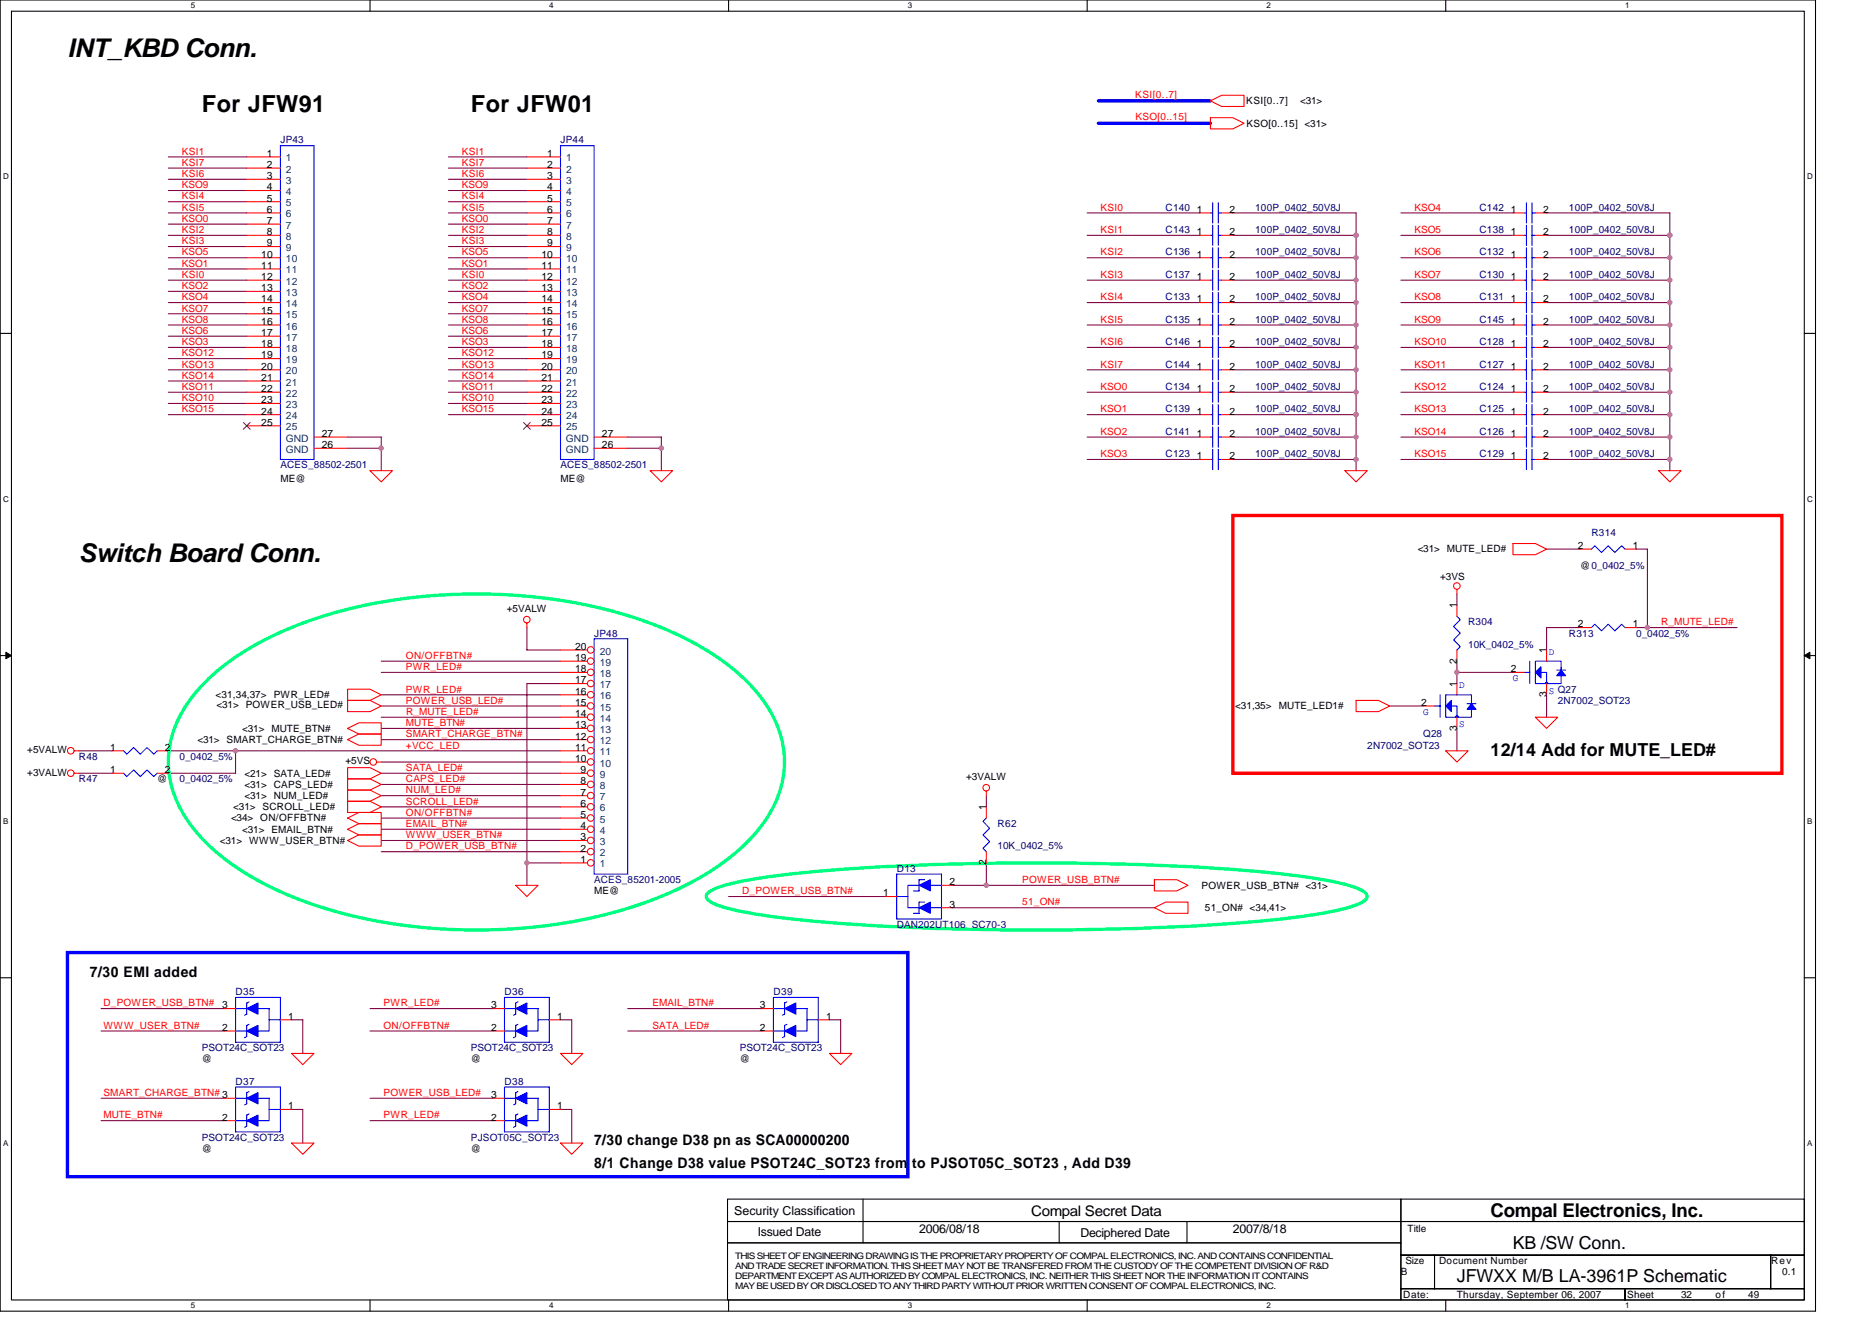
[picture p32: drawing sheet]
<svg xmlns="http://www.w3.org/2000/svg" width="297mm" height="210mm" viewBox="0 0 297 210" stroke-linecap="round" stroke-linejoin="round" font-family="sans-serif">
<defs><g id="words">
<g font-size="4.1">
<text x="10.7" y="9.1">INT_KBD Conn.</text>
<text x="12.5" y="89.1">Switch Board Conn.</text>
</g>
<g font-size="3.7">
<text x="32" y="17.7">For JFW91</text>
<text x="74.7" y="17.7">For JFW01</text>
</g>
<text font-size="3" x="236.5" y="193">Compal Electronics, Inc.</text>
<g font-size="2.8">
<text x="236.5" y="120">12/14 Add for MUTE_LED#</text>
<text x="231.2" y="203.5">JFWXX M/B LA-3961P Schematic</text>
<text x="240.1" y="198.1">KB /SW Conn.</text>
</g>
<g font-size="2.3">
<text x="14.3" y="155">7/30 EMI added</text>
<text x="94.3" y="181.7">7/30 change D38 pn as SCA00000200</text>
<text x="94.3" y="185.3">8/1 Change D38 value PSOT24C_SOT23 from to PJSOT05C_SOT23 , Add D39</text>
<text x="163.6" y="192.8">Compal Secret Data</text>
</g>
<g font-size="1.9">
<text x="116.5" y="192.7">Security Classification</text>
<text x="120.2" y="196.1">Issued Date</text>
<text x="145.8" y="195.6">2006/08/18</text>
<text x="171.4" y="196.3">Deciphered Date</text>
<text x="195.6" y="195.6">2007/8/18</text>
</g>
<g font-size="1.6" fill="#f00">
<text x="180.1" y="15.5">KSI[0..7]</text>
<text x="180.2" y="19">KSO[0..15]</text>
<text x="28.8" y="29.9">KSO9</text>
<text x="28.8" y="28.1">KSI6</text>
<text x="28.8" y="26.3">KSI7</text>
<text x="28.8" y="24.5">KSI1</text>
<text x="73.3" y="29.9">KSO9</text>
<text x="73.3" y="28.1">KSI6</text>
<text x="73.3" y="26.3">KSI7</text>
<text x="73.3" y="24.5">KSI1</text>
<text x="28.8" y="35.2">KSO0</text>
<text x="28.8" y="33.4">KSI5</text>
<text x="28.8" y="31.6">KSI4</text>
<text x="73.3" y="35.2">KSO0</text>
<text x="73.3" y="33.4">KSI5</text>
<text x="73.3" y="31.6">KSI4</text>
<text x="174.6" y="33.4">KSI0</text>
<text x="224.4" y="33.4">KSO4</text>
<text x="28.8" y="40.5">KSO5</text>
<text x="28.8" y="38.8">KSI3</text>
<text x="28.8" y="37">KSI2</text>
<text x="73.3" y="40.5">KSO5</text>
<text x="73.3" y="38.8">KSI3</text>
<text x="73.3" y="37">KSI2</text>
<text x="174.6" y="37">KSI1</text>
<text x="174.6" y="40.5">KSI2</text>
<text x="224.4" y="37">KSO5</text>
<text x="224.4" y="40.5">KSO6</text>
<text x="28.8" y="47.6">KSO4</text>
<text x="28.8" y="45.9">KSO2</text>
<text x="28.8" y="44.1">KSI0</text>
<text x="28.8" y="42.3">KSO1</text>
<text x="73.3" y="47.6">KSO4</text>
<text x="73.3" y="45.9">KSO2</text>
<text x="73.3" y="44.1">KSI0</text>
<text x="73.3" y="42.3">KSO1</text>
<text x="174.6" y="44.1">KSI3</text>
<text x="174.6" y="47.6">KSI4</text>
<text x="224.4" y="44.1">KSO7</text>
<text x="224.4" y="47.6">KSO8</text>
<text x="28.8" y="53">KSO6</text>
<text x="28.8" y="51.2">KSO8</text>
<text x="28.8" y="49.4">KSO7</text>
<text x="73.3" y="53">KSO6</text>
<text x="73.3" y="51.2">KSO8</text>
<text x="73.3" y="49.4">KSO7</text>
<text x="174.6" y="51.2">KSI5</text>
<text x="224.4" y="51.2">KSO9</text>
<text x="28.8" y="58.3">KSO13</text>
<text x="28.8" y="56.5">KSO12</text>
<text x="28.8" y="54.8">KSO3</text>
<text x="73.3" y="58.3">KSO13</text>
<text x="73.3" y="56.5">KSO12</text>
<text x="73.3" y="54.8">KSO3</text>
<text x="174.6" y="54.8">KSI6</text>
<text x="174.6" y="58.3">KSI7</text>
<text x="224.4" y="54.8">KSO10</text>
<text x="224.4" y="58.3">KSO11</text>
<text x="28.8" y="65.4">KSO15</text>
<text x="28.8" y="63.6">KSO10</text>
<text x="28.8" y="61.9">KSO11</text>
<text x="28.8" y="60.1">KSO14</text>
<text x="73.3" y="65.4">KSO15</text>
<text x="73.3" y="63.6">KSO10</text>
<text x="73.3" y="61.9">KSO11</text>
<text x="73.3" y="60.1">KSO14</text>
<text x="174.6" y="61.9">KSO0</text>
<text x="174.6" y="65.4">KSO1</text>
<text x="224.4" y="61.9">KSO12</text>
<text x="224.4" y="65.4">KSO13</text>
<text x="174.6" y="69">KSO2</text>
<text x="224.4" y="69">KSO14</text>
<text x="174.6" y="72.5">KSO3</text>
<text x="224.4" y="72.5">KSO15</text>
<text x="263.6" y="99.2">R_MUTE_LED#</text>
<text x="64.4" y="104.5">ON/OFFBTN#</text>
<text x="64.4" y="106.3">PWR_LED#</text>
<text x="64.4" y="109.9">PWR_LED#</text>
<text x="64.4" y="111.7">POWER_USB_LED#</text>
<text x="64.4" y="113.4">R_MUTE_LED#</text>
<text x="64.4" y="117">SMART_CHARGE_BTN#</text>
<text x="64.4" y="118.8">+VCC_LED</text>
<text x="64.4" y="115.2">MUTE_BTN#</text>
<text x="64.4" y="122.3">SATA_LED#</text>
<text x="64.4" y="124.1">CAPS_LED#</text>
<text x="64.4" y="125.9">NUM_LED#</text>
<text x="64.4" y="131.2">EMAIL_BTN#</text>
<text x="64.4" y="127.7">SCROLL_LED#</text>
<text x="64.4" y="129.4">ON/OFFBTN#</text>
<text x="64.4" y="133">WWW_USER_BTN#</text>
<text x="64.4" y="134.8">D_POWER_USB_BTN#</text>
<text x="117.7" y="141.9">D_POWER_USB_BTN#</text>
<text x="162.2" y="143.7">51_ON#</text>
<text x="162.2" y="140.1">POWER_USB_BTN#</text>
<text x="16.4" y="159.7">D_POWER_USB_BTN#</text>
<text x="60.9" y="159.7">PWR_LED#</text>
<text x="103.5" y="159.7">EMAIL_BTN#</text>
<text x="16.4" y="163.2">WWW_USER_BTN#</text>
<text x="60.9" y="163.2">ON/OFFBTN#</text>
<text x="103.5" y="163.2">SATA_LED#</text>
<text x="16.4" y="173.9">SMART_CHARGE_BTN# 3</text>
<text x="60.9" y="173.9">POWER_USB_LED#</text>
<text x="16.4" y="177.4">MUTE_BTN#</text>
<text x="60.9" y="177.4">PWR_LED#</text>
</g>
<g font-size="1.6">
<text x="197.8" y="16.5">KSI[0..7]</text>
<text x="206.3" y="16.5">&lt;31&gt;</text>
<text x="197.8" y="20.1">KSO[0..15] &lt;31&gt;</text>
<text x="42.4" y="24.9">1</text>
<text x="42.4" y="26.6">2</text>
<text x="42.4" y="28.4">3</text>
<text x="86.8" y="24.9">1</text>
<text x="86.8" y="26.6">2</text>
<text x="86.8" y="28.4">3</text>
<text x="42.4" y="30.2">4</text>
<text x="42.4" y="32">5</text>
<text x="42.4" y="33.8">6</text>
<text x="42.4" y="35.5">7</text>
<text x="86.8" y="30.2">4</text>
<text x="86.8" y="32">5</text>
<text x="86.8" y="33.8">6</text>
<text x="86.8" y="35.5">7</text>
<text x="189.9" y="33.8">1</text>
<text x="195.1" y="33.8">2</text>
<text x="239.7" y="33.8">1</text>
<text x="244.9" y="33.8">2</text>
<text x="41.5" y="40.9">10</text>
<text x="42.4" y="37.3">8</text>
<text x="42.4" y="39.1">9</text>
<text x="85.9" y="40.9">10</text>
<text x="86.8" y="37.3">8</text>
<text x="86.8" y="39.1">9</text>
<text x="189.9" y="40.9">1</text>
<text x="189.9" y="37.3">1</text>
<text x="195.1" y="40.9">2</text>
<text x="195.1" y="37.3">2</text>
<text x="239.7" y="37.3">1</text>
<text x="239.7" y="40.9">1</text>
<text x="244.9" y="37.3">2</text>
<text x="244.9" y="40.9">2</text>
<text x="41.5" y="42.7">11</text>
<text x="41.5" y="44.4">12</text>
<text x="41.5" y="46.2">13</text>
<text x="41.5" y="48">14</text>
<text x="85.9" y="42.7">11</text>
<text x="85.9" y="44.4">12</text>
<text x="85.9" y="46.2">13</text>
<text x="85.9" y="48">14</text>
<text x="189.9" y="44.4">1</text>
<text x="189.9" y="48">1</text>
<text x="195.1" y="44.4">2</text>
<text x="195.1" y="48">2</text>
<text x="239.7" y="48">1</text>
<text x="239.7" y="44.4">1</text>
<text x="244.9" y="48">2</text>
<text x="244.9" y="44.4">2</text>
<text x="41.5" y="49.8">15</text>
<text x="41.5" y="51.5">16</text>
<text x="41.5" y="53.3">17</text>
<text x="85.9" y="49.8">15</text>
<text x="85.9" y="51.5">16</text>
<text x="85.9" y="53.3">17</text>
<text x="189.9" y="51.5">1</text>
<text x="195.1" y="51.5">2</text>
<text x="239.7" y="51.5">1</text>
<text x="244.9" y="51.5">2</text>
<text x="41.5" y="55.1">18</text>
<text x="41.5" y="56.9">19</text>
<text x="41.5" y="58.7">20</text>
<text x="85.9" y="55.1">18</text>
<text x="85.9" y="56.9">19</text>
<text x="85.9" y="58.7">20</text>
<text x="189.9" y="58.7">1</text>
<text x="189.9" y="55.1">1</text>
<text x="195.1" y="58.7">2</text>
<text x="195.1" y="55.1">2</text>
<text x="239.7" y="55.1">1</text>
<text x="239.7" y="58.7">1</text>
<text x="244.9" y="55.1">2</text>
<text x="244.9" y="58.7">2</text>
<text x="41.5" y="60.4">21</text>
<text x="41.5" y="62.2">22</text>
<text x="41.5" y="64">23</text>
<text x="41.5" y="65.8">24</text>
<text x="85.9" y="60.4">21</text>
<text x="85.9" y="62.2">22</text>
<text x="85.9" y="64">23</text>
<text x="85.9" y="65.8">24</text>
<text x="189.9" y="65.8">1</text>
<text x="189.9" y="62.2">1</text>
<text x="195.1" y="65.8">2</text>
<text x="195.1" y="62.2">2</text>
<text x="239.7" y="62.2">1</text>
<text x="239.7" y="65.8">1</text>
<text x="244.9" y="62.2">2</text>
<text x="244.9" y="65.8">2</text>
<text x="41.5" y="67.5">25</text>
<text x="51.1" y="71.1">26</text>
<text x="51.1" y="69.3">27</text>
<text x="85.9" y="67.5">25</text>
<text x="95.5" y="71.1">26</text>
<text x="95.5" y="69.3">27</text>
<text x="189.9" y="69.3">1</text>
<text x="195.1" y="69.3">2</text>
<text x="239.7" y="69.3">1</text>
<text x="244.9" y="69.3">2</text>
<text x="44.5" y="76.5">ME@</text>
<text x="88.9" y="76.5">ME@</text>
<text x="189.9" y="72.9">1</text>
<text x="195.1" y="72.9">2</text>
<text x="239.7" y="72.9">1</text>
<text x="244.9" y="72.9">2</text>
<text x="225" y="87.7">&lt;31&gt; MUTE_LED#</text>
<text x="250.4" y="87.1">2</text>
<text x="259.1" y="87.1">1</text>
<text x="228.5" y="92.1">+3VS</text>
<text x="250.7" y="90.3">@0_0402_5%</text>
<text x="80.4" y="97.1">+5VALW</text>
<text x="231.2" y="96.5" transform="rotate(-90 231.2 96.5)">1</text>
<text x="250.4" y="99.5">2</text>
<text x="259.1" y="99.5">1</text>
<text x="91.2" y="106.7">18</text>
<text x="91.2" y="103.1">20</text>
<text x="91.2" y="104.9">19</text>
<text x="231.2" y="105.3" transform="rotate(-90 231.2 105.3)">2</text>
<text x="239.7" y="106.7">2</text>
<text x="245.4" y="103.7" transform="rotate(-90 245.4 103.7)">1</text>
<text x="34.2" y="110.8">&lt;31,34,37&gt;</text>
<text x="34.4" y="112.4">&lt;31&gt; POWER_USB_LED#</text>
<text x="43.4" y="110.8">PWR_LED#</text>
<text x="91.2" y="113.8">14</text>
<text x="91.2" y="110.2">16</text>
<text x="91.2" y="108.4">17</text>
<text x="91.2" y="112">15</text>
<text x="196" y="112.5">&lt;31,35&gt;</text>
<text x="202.9" y="112.5">MUTE_LED1#</text>
<text x="225.5" y="112">2</text>
<text x="231.2" y="109" transform="rotate(-90 231.2 109)">1</text>
<text x="245.4" y="110.6" transform="rotate(-90 245.4 110.6)">3</text>
<text x="4.3" y="119.5">+5VALW</text>
<text x="17.5" y="119.1">1</text>
<text x="26.2" y="119.1">2</text>
<text x="31.3" y="117.9">&lt;31&gt; SMART_CHARGE_BTN#</text>
<text x="38.4" y="116.1">&lt;31&gt; MUTE_BTN#</text>
<text x="91.2" y="119.1">11</text>
<text x="91.2" y="117.3">12</text>
<text x="91.2" y="115.5">13</text>
<text x="231.2" y="116" transform="rotate(-90 231.2 116)">3</text>
<text x="4.3" y="123">+3VALW</text>
<text x="17.5" y="122.7">1</text>
<text x="24.9" y="124.1">@</text>
<text x="26.2" y="122.7">2</text>
<text x="38.8" y="123.2">&lt;21&gt; SATA_LED#</text>
<text x="38.8" y="125">&lt;31&gt; CAPS_LED#</text>
<text x="54.8" y="121.3">+5VS</text>
<text x="91.2" y="120.9">10</text>
<text x="92.1" y="124.4">8</text>
<text x="92.1" y="122.7">9</text>
<text x="153.3" y="123.7">+3VALW</text>
<text x="36.7" y="130.3">&lt;34&gt; ON/OFFBTN#</text>
<text x="37" y="128.5">&lt;31&gt; SCROLL_LED#</text>
<text x="38.8" y="126.8">&lt;31&gt; NUM_LED#</text>
<text x="92.1" y="131.6">4</text>
<text x="92.1" y="129.8">5</text>
<text x="92.1" y="128">6</text>
<text x="92.1" y="126.2">7</text>
<text x="156.5" y="128.5" transform="rotate(-90 156.5 128.5)">1</text>
<text x="34.9" y="133.9">&lt;31&gt; WWW_USER_BTN#</text>
<text x="38.4" y="132.1">&lt;31&gt; EMAIL_BTN#</text>
<text x="92.1" y="136.9">1</text>
<text x="92.1" y="135.1">2</text>
<text x="92.1" y="133.3">3</text>
<text x="156.5" y="137.3" transform="rotate(-90 156.5 137.3)">2</text>
<text x="94.3" y="141.9">ME@</text>
<text x="140.1" y="142.2">1</text>
<text x="150.6" y="140.4">2</text>
<text x="150.6" y="144">3</text>
<text x="190.6" y="141">POWER_USB_BTN# &lt;31&gt;</text>
<text x="191.2" y="144.5">51_ON# &lt;34,41&gt;</text>
<text x="35.2" y="160">3</text>
<text x="45.7" y="161.8">1</text>
<text x="77.9" y="160">3</text>
<text x="88.4" y="161.8">1</text>
<text x="120.6" y="160">3</text>
<text x="131.1" y="161.8">1</text>
<text x="35.2" y="163.6">2</text>
<text x="77.9" y="163.6">2</text>
<text x="120.6" y="163.6">2</text>
<text x="32" y="168.6">@</text>
<text x="74.7" y="168.6">@</text>
<text x="117.4" y="168.6">@</text>
<text x="35.2" y="177.8">2</text>
<text x="45.7" y="176">1</text>
<text x="77.9" y="177.8">2</text>
<text x="77.9" y="174.2">3</text>
<text x="88.4" y="176">1</text>
<text x="32" y="182.8">@</text>
<text x="74.7" y="182.8">@</text>
<text x="223.3" y="195.4">Title</text>
<text x="222.3" y="202.3">B</text>
<text x="223" y="200.6">Size</text>
<text x="228.3" y="200.6">Document Number</text>
<text x="281" y="200.6">Rev</text>
<text x="282.8" y="202.3">0.1</text>
<text x="222.6" y="205.9">Date:</text>
<text x="231.2" y="205.9">Thursday, September 06, 2007</text>
<text x="258.2" y="205.9">Sheet</text>
<text x="266.7" y="205.9">32</text>
<text x="272.2" y="205.9">of</text>
<text x="277.4" y="205.9">49</text>
</g>
<g font-size="1.6" fill="#000080">
<text x="44.5" y="22.8">JP43</text>
<text x="88.9" y="22.8">JP44</text>
<text x="185" y="33.4">C140</text>
<text x="199.2" y="33.4">100P_0402_50V8J</text>
<text x="234.7" y="33.4">C142</text>
<text x="249" y="33.4">100P_0402_50V8J</text>
<text x="185" y="40.5">C136</text>
<text x="185" y="37">C143</text>
<text x="199.2" y="40.5">100P_0402_50V8J</text>
<text x="199.2" y="37">100P_0402_50V8J</text>
<text x="234.7" y="37">C138</text>
<text x="234.7" y="40.5">C132</text>
<text x="249" y="37">100P_0402_50V8J</text>
<text x="249" y="40.5">100P_0402_50V8J</text>
<text x="185" y="44.1">C137</text>
<text x="185" y="47.6">C133</text>
<text x="199.2" y="44.1">100P_0402_50V8J</text>
<text x="199.2" y="47.6">100P_0402_50V8J</text>
<text x="234.7" y="47.6">C131</text>
<text x="234.7" y="44.1">C130</text>
<text x="249" y="47.6">100P_0402_50V8J</text>
<text x="249" y="44.1">100P_0402_50V8J</text>
<text x="185" y="51.2">C135</text>
<text x="199.2" y="51.2">100P_0402_50V8J</text>
<text x="234.7" y="51.2">C145</text>
<text x="249" y="51.2">100P_0402_50V8J</text>
<text x="185" y="58.3">C144</text>
<text x="185" y="54.8">C146</text>
<text x="199.2" y="58.3">100P_0402_50V8J</text>
<text x="199.2" y="54.8">100P_0402_50V8J</text>
<text x="234.7" y="54.8">C128</text>
<text x="234.7" y="58.3">C127</text>
<text x="249" y="54.8">100P_0402_50V8J</text>
<text x="249" y="58.3">100P_0402_50V8J</text>
<text x="185" y="65.4">C139</text>
<text x="185" y="61.9">C134</text>
<text x="199.2" y="65.4">100P_0402_50V8J</text>
<text x="199.2" y="61.9">100P_0402_50V8J</text>
<text x="234.7" y="61.9">C124</text>
<text x="234.7" y="65.4">C125</text>
<text x="249" y="61.9">100P_0402_50V8J</text>
<text x="249" y="65.4">100P_0402_50V8J</text>
<text x="185" y="69">C141</text>
<text x="199.2" y="69">100P_0402_50V8J</text>
<text x="234.7" y="69">C126</text>
<text x="249" y="69">100P_0402_50V8J</text>
<text x="44.5" y="74.3">ACES_88502-2501</text>
<text x="88.9" y="74.3">ACES_88502-2501</text>
<text x="185" y="72.5">C123</text>
<text x="199.2" y="72.5">100P_0402_50V8J</text>
<text x="234.7" y="72.5">C129</text>
<text x="249" y="72.5">100P_0402_50V8J</text>
<text x="252.5" y="85">R314</text>
<text x="94.3" y="101">JP48</text>
<text x="233" y="99.2">R304</text>
<text x="249" y="101">R313</text>
<text x="259.6" y="101">0_0402_5%</text>
<text x="233" y="102.8">10K_0402_5%</text>
<text x="247.2" y="111.7">2N7002_SOT23</text>
<text x="217" y="118.8">2N7002_SOT23</text>
<text x="225.8" y="117">Q28</text>
<text x="12.5" y="120.5">R48</text>
<text x="12.5" y="124.1">R47</text>
<text x="28.5" y="120.5">0_0402_5%</text>
<text x="28.5" y="124.1">0_0402_5%</text>
<text x="158.3" y="131.2">R62</text>
<text x="158.3" y="134.8">10K_0402_5%</text>
<text x="94.3" y="140.1">ACES_85201-2005</text>
<text x="142.3" y="138.3">D13</text>
<text x="142.3" y="147.2">DAN202UT106_SC70-3</text>
<text x="37.4" y="157.9">D35</text>
<text x="80" y="157.9">D36</text>
<text x="122.7" y="157.9">D39</text>
<text x="32" y="166.8">PSOT24C_SOT23</text>
<text x="74.7" y="166.8">PSOT24C_SOT23</text>
<text x="117.4" y="166.8">PSOT24C_SOT23</text>
<text x="37.4" y="172.1">D37</text>
<text x="80" y="172.1">D38</text>
<text x="32" y="181">PSOT24C_SOT23</text>
<text x="74.7" y="181">PJSOT05C_SOT23</text>
</g>
<g font-size="1.6" fill="#004080">
<text x="45.4" y="25.6">1</text>
<text x="45.4" y="27.4">2</text>
<text x="45.4" y="29.2">3</text>
<text x="89.8" y="25.6">1</text>
<text x="89.8" y="27.4">2</text>
<text x="89.8" y="29.2">3</text>
<text x="45.4" y="30.9">4</text>
<text x="45.4" y="32.7">5</text>
<text x="45.4" y="34.5">6</text>
<text x="89.8" y="30.9">4</text>
<text x="89.8" y="32.7">5</text>
<text x="89.8" y="34.5">6</text>
<text x="45.4" y="36.3">7</text>
<text x="45.4" y="38.1">8</text>
<text x="45.4" y="39.8">9</text>
<text x="45.4" y="41.6">10</text>
<text x="89.8" y="36.3">7</text>
<text x="89.8" y="38.1">8</text>
<text x="89.8" y="39.8">9</text>
<text x="89.8" y="41.6">10</text>
<text x="45.4" y="43.4">11</text>
<text x="45.4" y="45.2">12</text>
<text x="45.4" y="46.9">13</text>
<text x="89.8" y="43.4">11</text>
<text x="89.8" y="45.2">12</text>
<text x="89.8" y="46.9">13</text>
<text x="45.4" y="48.7">14</text>
<text x="45.4" y="50.5">15</text>
<text x="45.4" y="52.3">16</text>
<text x="89.8" y="48.7">14</text>
<text x="89.8" y="50.5">15</text>
<text x="89.8" y="52.3">16</text>
<text x="45.4" y="54.1">17</text>
<text x="45.4" y="55.8">18</text>
<text x="45.4" y="57.6">19</text>
<text x="45.4" y="59.4">20</text>
<text x="89.8" y="54.1">17</text>
<text x="89.8" y="55.8">18</text>
<text x="89.8" y="57.6">19</text>
<text x="89.8" y="59.4">20</text>
<text x="45.4" y="61.2">21</text>
<text x="45.4" y="62.9">22</text>
<text x="45.4" y="64.7">23</text>
<text x="89.8" y="61.2">21</text>
<text x="89.8" y="62.9">22</text>
<text x="89.8" y="64.7">23</text>
<text x="45.4" y="71.8">GND</text>
<text x="45.4" y="70.1">GND</text>
<text x="45.4" y="66.5">24</text>
<text x="45.4" y="68.3">25</text>
<text x="89.8" y="71.8">GND</text>
<text x="89.8" y="70.1">GND</text>
<text x="89.8" y="66.5">24</text>
<text x="89.8" y="68.3">25</text>
<text x="95.2" y="107.4">18</text>
<text x="95.2" y="103.8">20</text>
<text x="95.2" y="105.6">19</text>
<text x="95.2" y="111">16</text>
<text x="95.2" y="109.2">17</text>
<text x="95.2" y="112.7">15</text>
<text x="95.2" y="119.8">11</text>
<text x="95.2" y="118.1">12</text>
<text x="95.2" y="116.3">13</text>
<text x="95.2" y="114.5">14</text>
<text x="95.2" y="125.2">8</text>
<text x="95.2" y="123.4">9</text>
<text x="95.2" y="121.6">10</text>
<text x="95.2" y="130.5">5</text>
<text x="95.2" y="128.7">6</text>
<text x="95.2" y="127">7</text>
<text x="95.2" y="137.6">1</text>
<text x="95.2" y="135.8">2</text>
<text x="95.2" y="134.1">3</text>
<text x="95.2" y="132.3">4</text>
</g>
<g font-size="1.6" fill="#00f">
<text x="245.8" y="103.8">D</text>
<text x="225.8" y="113.4">G</text>
<text x="231.5" y="109.2">D</text>
<text x="240.1" y="108.1">G</text>
<text x="245.8" y="110.1">S Q27</text>
<text x="231.5" y="115.4">S</text>
</g>
<g font-size="1.4">
<text x="116.7" y="199.7">THIS SHEET OF ENGINEERING DRAWING IS THE PROPRIETARY PROPERTY OF COMPAL ELECTRONICS, INC. AND CONTAINS CONFIDENTIAL</text>
<text x="116.7" y="201.3">AND TRADE SECRET INFORMATION. THIS SHEET MAY NOT BE TRANSFERED FROM THE CUSTODY OF THE COMPETENT DIVISION OF R&amp;D</text>
<text x="116.7" y="202.9">DEPARTMENT EXCEPT AS AUTHORIZED BY COMPAL ELECTRONICS, INC. NEITHER THIS SHEET NOR THE INFORMATION IT CONTAINS</text>
<text x="116.7" y="204.6">MAY BE USED BY OR DISCLOSED TO ANY THIRD PARTY WITHOUT PRIOR WRITTEN CONSENT OFCOMPAL ELECTRONICS, INC.</text>
</g>
<g font-size="1.3">
<text x="30.3" y="1.3">5</text>
<text x="87.2" y="1.3">4</text>
<text x="144.1" y="1.3">3</text>
<text x="201" y="1.3">2</text>
<text x="257.8" y="1.3">1</text>
<text x=".5" y="28.5">D</text>
<text x="286.7" y="28.5">D</text>
<text x=".5" y="79.6">C</text>
<text x="286.7" y="79.6">C</text>
<text x=".5" y="130.7">B</text>
<text x="286.7" y="130.7">B</text>
<text x=".5" y="181.8">A</text>
<text x="286.7" y="181.8">A</text>
<text x="30.3" y="207.6">5</text>
<text x="87.2" y="207.6">4</text>
<text x="144.1" y="207.6">3</text>
<text x="201" y="207.6">2</text>
<text x="257.8" y="207.6">1</text>
</g>
</g></defs>
<path d="M0 0h288.1v208h-288.1zM1.8 1.8h284.5v204.4h-284.5z" fill="none" stroke="#000" stroke-width=".17"/>
<g fill="#fff">
<path d="M30.3 .2h.7v1.4h-.7z"/>
<path d="M30.3 206.4h.7v1.5h-.7z"/>
</g>
<path d="M58.7 0v1.8M58.7 206.2v1.8" fill="none" stroke="#000" stroke-width=".17"/>
<g fill="#fff">
<path d="M87.2 .2h.7v1.4h-.7z"/>
<path d="M87.2 206.4h.7v1.5h-.7z"/>
</g>
<path d="M115.6 0v1.8M115.6 206.2v1.8" fill="none" stroke="#000" stroke-width=".17"/>
<g fill="#fff">
<path d="M144.1 .2h.7v1.4h-.7z"/>
<path d="M144.1 206.4h.7v1.5h-.7z"/>
</g>
<path d="M172.5 0v1.8M172.5 206.2v1.8" fill="none" stroke="#000" stroke-width=".17"/>
<g fill="#fff">
<path d="M201 .2h.7v1.4h-.7z"/>
<path d="M201 206.4h.7v1.5h-.7z"/>
</g>
<path d="M229.4 0v1.8M229.4 206.2v1.8" fill="none" stroke="#000" stroke-width=".17"/>
<g fill="#fff">
<path d="M257.8 .2h.7v1.4h-.7z"/>
<path d="M257.8 206.4h.7v1.5h-.7z"/>
<path d="M.5 27.3h.9v1.4h-.9z"/>
<path d="M286.7 27.3h1v1.4h-1z"/>
<path d="M.5 78.4h.9v1.5h-.9z"/>
<path d="M286.7 78.4h1v1.5h-1z"/>
</g>
<path d="M0 52.9h1.8M286.3 52.9h1.8" fill="none" stroke="#000" stroke-width=".17"/>
<g fill="#fff">
<path d="M.5 129.6h.8v1.4h-.8z"/>
<path d="M286.7 129.6h.9v1.4h-.9z"/>
</g>
<path d="M0 104h1.8M286.3 104h1.8" fill="none" stroke="#000" stroke-width=".17"/>
<path d="M.9 103.5l.9 .5-.9 .5zM286.3 104l.9-.5v1z" fill="#000" stroke="#000" stroke-width=".16"/>
<g fill="#fff">
<path d="M.5 180.7h.8v1.4h-.8z"/>
<path d="M286.7 180.7h.9v1.4h-.9z"/>
</g>
<g fill="none" stroke="#000" stroke-width=".17">
<path d="M0 155.1h1.8M286.3 155.1h1.8M115.4 190.2h106.9v3.6h-106.9zM115.4 193.8h106.9v3.4h-106.9zM115.4 197.2h106.9v9h-106.9zM136.9 190.2v7M168.1 193.8v3.4M188.3 193.8v3.4M222.3 190.2h64v3.6h-64zM222.3 193.8h64v5.3h-64zM222.3 199.1h5.3v5.4h-5.3zM227.6 199.1h53.4v5.4h-53.4z"/>
<path d="M281 199.1h5.3v5.4h-5.3zM222.3 204.5h35.5v1.7h-35.5zM257.8 204.5h28.5v1.7h-28.5z"/>
</g>
<path d="M174.3 19.6h17.8M174.3 16h17.8M10.7 151.1h133.4v35.6h-133.4z" fill="none" stroke="#00f" stroke-width=".53"/>
<g fill="none" stroke="#800040" stroke-width=".17">
<path d="M26.7 33.8h12.5M26.7 37.3h12.5M26.7 39.1h12.5M26.7 35.6h12.5M26.7 32h12.5M26.7 30.2h12.5M26.7 28.4h12.5M26.7 26.7h12.5M26.7 24.9h12.5M71.2 33.8h12.4M71.2 37.3h12.4M71.2 39.1h12.4"/>
<path d="M71.2 35.6h12.4M71.2 32h12.4M71.2 30.2h12.4M71.2 28.4h12.4M71.2 26.7h12.4M71.2 24.9h12.4M172.5 33.8h17.8M172.5 37.3h17.8M195.6 33.8h19.6v40.9M195.6 37.3h19.6M222.3 33.8h17.8M222.3 37.3h17.8"/>
<path d="M245.4 33.8h19.6v40.9M245.4 37.3h19.6M26.7 55.1h12.5M26.7 40.9h12.5M26.7 44.4h12.5M26.7 48h12.5M26.7 51.6h12.5M26.7 58.7h12.5M26.7 56.9h12.5M26.7 53.3h12.5M26.7 49.8h12.5M26.7 46.2h12.5"/>
<path d="M26.7 42.7h12.5M71.2 55.1h12.4M71.2 40.9h12.4M71.2 44.4h12.4M71.2 48h12.4M71.2 51.6h12.4M71.2 58.7h12.4M71.2 56.9h12.4M71.2 53.3h12.4M71.2 49.8h12.4M71.2 46.2h12.4M71.2 42.7h12.4"/>
<path d="M172.5 55.1h17.8M172.5 40.9h17.8M172.5 44.4h17.8M172.5 48h17.8M172.5 51.6h17.8M172.5 58.7h17.8M195.6 55.1h19.6M195.6 40.9h19.6M195.6 44.4h19.6M195.6 48h19.6M195.6 51.6h19.6M195.6 58.7h19.6"/>
<path d="M222.3 55.1h17.8M222.3 40.9h17.8M222.3 44.4h17.8M222.3 48h17.8M222.3 51.6h17.8M222.3 58.7h17.8M245.4 55.1h19.6M245.4 40.9h19.6M245.4 44.4h19.6M245.4 48h19.6M245.4 51.6h19.6M245.4 58.7h19.6"/>
<path d="M26.7 62.2h12.5M26.7 65.8h12.5M26.7 64h12.5M26.7 60.5h12.5M55.2 69.3h5.3v5.4M55.2 71.1h5.3M71.2 62.2h12.4M71.2 65.8h12.4M71.2 64h12.4M71.2 60.5h12.4M99.6 69.3h5.3v5.4M99.6 71.1h5.3"/>
<path d="M172.5 69.3h17.8M172.5 62.2h17.8M172.5 65.8h17.8M172.5 72.9h17.8M195.6 69.3h19.6M195.6 62.2h19.6M195.6 65.8h19.6M195.6 72.9h19.6M222.3 69.3h17.8M222.3 62.2h17.8M222.3 65.8h17.8M222.3 72.9h17.8"/>
<path d="M245.4 69.3h19.6M245.4 62.2h19.6M245.4 65.8h19.6M245.4 72.9h19.6M83.6 99.6v3.5h5.3M231.2 94.2v1.8M245.4 87.1h5.3M250.7 99.6h-5.3v3.5M259.6 99.6h16M259.6 87.1h1.8v12.5M12.5 119.1h5.3M26.7 119.1h62.2"/>
<path d="M37.4 119.1v3.6h-10.7M60.5 104.9h28.4M60.5 106.7h28.4M60.5 110.2h28.4M60.5 117.3h28.4M60.5 112h28.4M60.5 113.8h28.4M60.5 115.6h28.4M88.9 108.5h-5.3v28.4h5.3M220.5 112h5.3M231.2 104.9v1.8h8.9M231.2 106.7v1.8"/>
<path d="M231.2 115.6v3.5M245.4 110.2v3.6M12.5 122.7h5.3M60.5 131.6h28.4M60.5 120.9h28.4M60.5 122.7h28.4M60.5 124.5h28.4M60.5 126.2h28.4M60.5 128h28.4M60.5 129.8h28.4M60.5 133.3h28.4M60.5 135.1h28.4"/>
<path d="M83.6 136.9v3.6M156.5 126.2v1.8M156.5 136.9v3.6M115.6 142.2h24.9M151.2 144h32M151.2 140.5h32M16 177.8h19.6M16 174.2h19.6M16 163.6h19.6M16 160h19.6M46.3 176h1.7v5.4M46.3 161.8h1.7v5.3"/>
<path d="M58.7 177.8h19.6M58.7 174.2h19.6M58.7 163.6h19.6M58.7 160h19.6M88.9 176h1.8v5.4M88.9 161.8h1.8v5.3M99.6 163.6h21.3M99.6 160h21.3M131.6 161.8h1.8v5.3"/>
</g>
<g fill="none" stroke="#f00" stroke-width=".17">
<path d="M192.1 18.7h3.5l1.8 .9-1.8 .8h-3.5zM192.1 16l1.7-.9h3.6v1.8h-3.6zM83.6 33.8h5.3M83.6 24.9h5.3M83.6 26.7h5.3M83.6 28.4h5.3M83.6 30.2h5.3M83.6 32h5.3M83.6 35.6h5.3M83.6 37.3h5.3M83.6 39.1h5.3M190.3 33.8h1.8"/>
<path d="M193.8 33.8h1.8M240.1 33.8h1.7M243.6 33.8h1.8M83.6 48h5.3M83.6 51.6h5.3M83.6 44.4h5.3M83.6 40.9h5.3M83.6 42.7h5.3M83.6 46.2h5.3M83.6 49.8h5.3M83.6 53.3h5.3M83.6 55.1h5.3"/>
<path d="M83.6 56.9h5.3M83.6 58.7h5.3M190.3 51.6h1.8M190.3 44.4h1.8M193.8 51.6h1.8M193.8 44.4h1.8M240.1 48h1.7M243.6 48h1.8M58.7 74.7h3.6l-1.8 1.8zM83.6 62.2h5.3M83.6 65.8h5.3M83.6 60.5h5.3"/>
<path d="M83.6 64h5.3M83.6 67.6h5.3M94.3 71.1h5.3M94.3 69.3h5.3M103.2 74.7h3.5l-1.8 1.8zM190.3 72.9h1.8M193.8 72.9h1.8M213.4 74.7h3.6l-1.8 1.8zM240.1 62.2h1.7M240.1 65.8h1.7M243.6 62.2h1.8M243.6 65.8h1.8"/>
<path d="M263.2 74.7h3.5l-1.7 1.8zM83.6 98.8v.8M231.2 93.5v.7M240.1 86.2h3.5l1.8 .9-1.8 .9h-3.5zM250.7 99.6h1.8M257.8 99.6h1.8M11.8 119.1h.7M17.8 119.1h1.8M24.9 119.1h1.8M55.2 109.3h3.5l1.8 .9-1.8 .9h-3.5zM55.2 117.3l1.7-.8h3.6v1.7h-3.6zM55.2 111.1h3.5l1.8 .9-1.8 .9h-3.5z"/>
<path d="M55.2 115.6l1.7-.9h3.6v1.8h-3.6zM215.2 111.1h3.5l1.8 .9-1.8 .9h-3.5zM229.4 119.1h3.6l-1.8 1.8zM243.6 113.8h3.6l-1.8 1.8zM11.8 122.7h.7M55.2 121.8h3.5l1.8 .9-1.8 .9h-3.5zM55.2 123.6h3.5l1.8 .9-1.8 .8h-3.5zM55.2 125.3h3.5l1.8 .9-1.8 .9h-3.5zM55.2 127.1h3.5l1.8 .9-1.8 .9h-3.5zM55.2 131.6l1.7-.9h3.6v1.8h-3.6zM55.2 133.3l1.7-.8h3.6v1.7h-3.6zM55.2 129.8l1.7-.9h3.6v1.8h-3.6z"/>
<path d="M59.8 120.9h.7M156.5 125.5v.7M183.2 139.6h3.5l1.8 .9-1.8 .9h-3.5zM81.8 140.5h3.6l-1.8 1.7zM183.2 144l1.8-.9h3.5v1.8h-3.5zM35.6 163.6h1.8M35.6 160h1.8M35.6 177.8h1.8M35.6 174.2h1.8M44.5 161.8h1.8M44.5 176h1.8M46.3 167.1h3.5l-1.8 1.8z"/>
<path d="M78.3 163.6h1.7M78.3 160h1.7M87.2 161.8h1.7M88.9 167.1h3.6l-1.8 1.8zM120.9 163.6h1.8M120.9 160h1.8M129.8 161.8h1.8M131.6 167.1h3.6l-1.8 1.8zM46.3 181.4h3.5l-1.8 1.7zM88.9 181.4h3.6l-1.8 1.7z"/>
<circle cx="83.6" cy="98.3" r=".52"/>
<circle cx="231.2" cy="93" r=".52"/>
<circle cx="11.2" cy="119.1" r=".52"/>
<circle cx="11.2" cy="122.7" r=".52"/>
<circle cx="59.2" cy="120.9" r=".52"/>
<circle cx="156.5" cy="125" r=".52"/>
</g>
<path d="M195.6 81.8h87.1v40.9h-87.1z" fill="none" stroke="#f00" stroke-width=".53"/>
<path d="M33.4 107.4a46.6 46.6 0 0 1 17.5-9.5 85.6 85.6 0 0 1 49.4 0 46.6 46.6 0 0 1 17.5 9.5 19.7 19.7 0 0 1 6.6 11.7 17.1 17.1 0 0 1-5.1 13.7 41.9 41.9 0 0 1-16.4 10.2 84.8 84.8 0 0 1-46.3 2.5 56.3 56.3 0 0 1-19.7-8.3 24.9 24.9 0 0 1-9.2-10.9 15.8 15.8 0 0 1 2.8-15.8l1.4-1.6zM112.2 141.8a6 6 0 0 1 3-1.4 125.4 125.4 0 0 1 21.8-2.7 460.1 460.1 0 0 1 63.3 .6 72.5 72.5 0 0 1 14.6 2.4l1.5 .8 .4 .3 .1 .4-.1 .4a6 6 0 0 1-3 1.4 125.4 125.4 0 0 1-21.8 2.8 456.8 456.8 0 0 1-63.3-.7 72.4 72.4 0 0 1-14.6-2.4l-1.5-.7-.4-.4-.1-.4z" fill="none" stroke="#00ff80" stroke-width=".53"/>
<g fill="none" stroke="#00f" stroke-width=".17">
<path d="M88.9 23.1h5.4v49.8h-5.4zM192.1 33.8h.3M192.4 32.2v3.2M193.3 32.2v3.2M193.3 33.8h.5M241.8 33.8h.4M242.2 32.2v3.2M243.1 32.2v3.2M243.1 33.8h.5M192.1 51.6h.3M192.1 44.4h.3M192.4 42.8v3.3"/>
<path d="M192.4 50v3.2M193.3 51.6h.5M193.3 42.8v3.3M193.3 50v3.2M193.3 44.4h.5M241.8 48h.4M242.2 46.4v3.2M243.1 48h.5M243.1 46.4v3.2M192.1 72.9h.3M192.4 71.3v3.2M193.3 71.3v3.2"/>
<path d="M193.3 72.9h.5M241.8 62.2h.4M241.8 65.8h.4M242.2 60.6v3.2M242.2 64.2v3.2M243.1 60.6v3.2M243.1 64.2v3.2M243.1 62.2h.5M243.1 65.8h.5M252.5 99.6l.5-.6 1.1 1.1 1.1-1.1 1 1.1 1.1-1.1 .5 .6M19.6 119.1l.5 .6 1.1-1.1 1.1 1.1 1-1.1 1.1 1.1 .5-.6M94.3 101.3h5.3v37.4h-5.3z"/>
<path d="M37.4 158.2h7.1v7.2h-7.1zM39.5 159l-.3 .1v1.8l-.4 .2M80 158.2h7.2v7.2h-7.2zM82.2 159l-.4 .1v1.8l-.3 .2M122.7 158.2h7.1v7.2h-7.1zM124.9 159l-.4 .1v1.8l-.4 .2M37.4 172.5h7.1v7.1h-7.1zM37.4 163.6h1.8M37.4 160h1.8M37.4 177.8h1.8M37.4 174.2h1.8M39.5 162.5l-.3 .2v1.8l-.4 .1"/>
<path d="M39.5 176.7l-.3 .2v1.8l-.4 .2M39.5 173.2l-.3 .2v1.7l-.4 .2M40.9 160h1.8v1.8M40.9 174.2h1.8v1.8M42.7 161.8v1.8h-1.8M42.7 176v1.8h-1.8M42.7 161.8h1.8M42.7 176h1.8M80 163.6h1.8M80 160h1.8M82.2 162.5l-.4 .2v1.8l-.3 .1M83.6 160h1.8v1.8"/>
<path d="M85.4 161.8v1.8h-1.8M85.4 161.8h1.8M122.7 163.6h1.8M122.7 160h1.8M124.9 162.5l-.4 .2v1.8l-.4 .1M126.3 160h1.8v1.8M128.1 161.8v1.8h-1.8M128.1 161.8h1.7"/>
</g>
<g fill="#00f" stroke="#00f" stroke-width=".17">
<path d="M81.8 163.6l1.8-.9v1.8z" fill-rule="evenodd"/>
<path d="M81.8 160l1.8-.9v1.8z" fill-rule="evenodd"/>
<path d="M39.2 163.6l1.7-.9v1.8z" fill-rule="evenodd"/>
<path d="M39.2 160l1.7-.9v1.8z" fill-rule="evenodd"/>
<path d="M39.2 177.8l1.7-.9v1.8z" fill-rule="evenodd"/>
<path d="M39.2 174.2l1.7-.8v1.7z" fill-rule="evenodd"/>
<path d="M124.5 163.6l1.8-.9v1.8z" fill-rule="evenodd"/>
<path d="M124.5 160l1.8-.9v1.8z" fill-rule="evenodd"/>
</g>
<path d="M83.1 67l1.1 1.1M84.1 67l-1 1.1" fill="none" stroke="#804000" stroke-width=".16"/>
<circle cx="93.7" cy="136.9" r=".52" fill="#fff" stroke="#f00" stroke-width=".17"/>
<path d="M88.9 136.9h4.3" fill="none" stroke="#f00" stroke-width=".17"/>
<circle cx="93.7" cy="135.1" r=".52" fill="#fff" stroke="#f00" stroke-width=".17"/>
<path d="M88.9 135.1h4.3" fill="none" stroke="#f00" stroke-width=".17"/>
<circle cx="93.7" cy="133.3" r=".52" fill="#fff" stroke="#f00" stroke-width=".17"/>
<path d="M88.9 133.3h4.3" fill="none" stroke="#f00" stroke-width=".17"/>
<circle cx="93.7" cy="131.6" r=".52" fill="#fff" stroke="#f00" stroke-width=".17"/>
<path d="M88.9 131.6h4.3" fill="none" stroke="#f00" stroke-width=".17"/>
<circle cx="93.7" cy="129.8" r=".52" fill="#fff" stroke="#f00" stroke-width=".17"/>
<path d="M88.9 129.8h4.3" fill="none" stroke="#f00" stroke-width=".17"/>
<circle cx="93.7" cy="128" r=".52" fill="#fff" stroke="#f00" stroke-width=".17"/>
<path d="M88.9 128h4.3" fill="none" stroke="#f00" stroke-width=".17"/>
<circle cx="93.7" cy="126.2" r=".52" fill="#fff" stroke="#f00" stroke-width=".17"/>
<path d="M88.9 126.2h4.3" fill="none" stroke="#f00" stroke-width=".17"/>
<circle cx="93.7" cy="124.4" r=".52" fill="#fff" stroke="#f00" stroke-width=".17"/>
<path d="M88.9 124.5h4.3" fill="none" stroke="#f00" stroke-width=".17"/>
<circle cx="93.7" cy="122.7" r=".52" fill="#fff" stroke="#f00" stroke-width=".17"/>
<path d="M88.9 122.7h4.3" fill="none" stroke="#f00" stroke-width=".17"/>
<circle cx="93.7" cy="120.9" r=".52" fill="#fff" stroke="#f00" stroke-width=".17"/>
<path d="M88.9 120.9h4.3" fill="none" stroke="#f00" stroke-width=".17"/>
<circle cx="93.7" cy="119.1" r=".52" fill="#fff" stroke="#f00" stroke-width=".17"/>
<path d="M88.9 119.1h4.3" fill="none" stroke="#f00" stroke-width=".17"/>
<circle cx="93.7" cy="117.3" r=".52" fill="#fff" stroke="#f00" stroke-width=".17"/>
<path d="M88.9 117.3h4.3" fill="none" stroke="#f00" stroke-width=".17"/>
<circle cx="93.7" cy="115.6" r=".52" fill="#fff" stroke="#f00" stroke-width=".17"/>
<path d="M88.9 115.6h4.3" fill="none" stroke="#f00" stroke-width=".17"/>
<circle cx="93.7" cy="113.8" r=".52" fill="#fff" stroke="#f00" stroke-width=".17"/>
<path d="M88.9 113.8h4.3" fill="none" stroke="#f00" stroke-width=".17"/>
<circle cx="93.7" cy="110.2" r=".52" fill="#fff" stroke="#f00" stroke-width=".17"/>
<path d="M88.9 110.2h4.3" fill="none" stroke="#f00" stroke-width=".17"/>
<circle cx="93.7" cy="108.4" r=".52" fill="#fff" stroke="#f00" stroke-width=".17"/>
<path d="M88.9 108.5h4.3" fill="none" stroke="#f00" stroke-width=".17"/>
<circle cx="93.7" cy="106.7" r=".52" fill="#fff" stroke="#f00" stroke-width=".17"/>
<path d="M88.9 106.7h4.3" fill="none" stroke="#f00" stroke-width=".17"/>
<circle cx="93.7" cy="112" r=".52" fill="#fff" stroke="#f00" stroke-width=".17"/>
<path d="M88.9 112h4.3" fill="none" stroke="#f00" stroke-width=".17"/>
<circle cx="93.7" cy="103.1" r=".52" fill="#fff" stroke="#f00" stroke-width=".17"/>
<path d="M88.9 103.1h4.3" fill="none" stroke="#f00" stroke-width=".17"/>
<circle cx="93.7" cy="104.9" r=".52" fill="#fff" stroke="#f00" stroke-width=".17"/>
<g fill="none" stroke="#f00" stroke-width=".17">
<path d="M39.2 37.3h5.3M39.2 24.9h5.3M39.2 26.7h5.3M39.2 28.4h5.3M39.2 30.2h5.3M39.2 32h5.3M39.2 33.8h5.3M39.2 35.6h5.3M39.2 39.1h5.3M190.3 37.3h1.8M193.8 37.3h1.8M240.1 37.3h1.7"/>
<path d="M243.6 37.3h1.8M39.2 55.1h5.3M39.2 44.4h5.3M39.2 58.7h5.3M39.2 40.9h5.3M39.2 42.7h5.3M39.2 46.2h5.3M39.2 48h5.3M39.2 49.8h5.3M39.2 51.6h5.3M39.2 53.3h5.3M39.2 56.9h5.3"/>
<path d="M190.3 55.1h1.8M190.3 58.7h1.8M190.3 40.9h1.8M190.3 48h1.8M193.8 55.1h1.8M193.8 58.7h1.8M193.8 40.9h1.8M193.8 48h1.8M240.1 55.1h1.7M240.1 44.4h1.7M240.1 58.7h1.7M240.1 40.9h1.7"/>
<path d="M240.1 51.6h1.7M243.6 55.1h1.8M243.6 44.4h1.8M243.6 58.7h1.8M243.6 40.9h1.8M243.6 51.6h1.8M39.2 60.5h5.3M39.2 62.2h5.3M39.2 64h5.3M39.2 65.8h5.3M39.2 67.6h5.3M49.8 69.3h5.4"/>
<path d="M49.8 71.1h5.4M190.3 69.3h1.8M190.3 62.2h1.8M190.3 65.8h1.8M193.8 69.3h1.8M193.8 62.2h1.8M193.8 65.8h1.8M240.1 69.3h1.7M240.1 72.9h1.7M243.6 69.3h1.8M243.6 72.9h1.8M231.2 96v1.8"/>
<path d="M250.7 87.1h1.8M257.8 87.1h1.8M88.9 104.9h4.3M225.8 112h1.8M231.2 103.1v1.8M231.2 108.5v1.7M231.2 113.8v1.8M240.1 106.7h1.7M245.4 103.1v1.8M245.4 108.5v1.7M17.8 122.7h1.8M24.9 122.7h1.8"/>
<path d="M156.5 128v1.8M156.5 135.1v1.8M140.5 142.2h1.8M149.4 140.5h1.8M149.4 144h1.8M78.3 177.8h1.7M78.3 174.2h1.7M87.2 176h1.7"/>
</g>
<g fill="none" stroke="#00f" stroke-width=".17">
<path d="M44.5 23.1h5.3v49.8h-5.3zM192.1 37.3h.3M192.4 35.7v3.2M192.4 39.3v3.2M193.3 35.7v3.2M193.3 39.3v3.2M193.3 37.3h.5M241.8 37.3h.4M242.2 35.7v3.2M242.2 39.3v3.2M243.1 35.7v3.2M243.1 39.3v3.2"/>
<path d="M243.1 37.3h.5M192.1 55.1h.3M192.1 58.7h.3M192.1 40.9h.3M192.1 48h.3M192.4 46.4v3.2M192.4 53.5v3.2M192.4 57.1v3.2M193.3 55.1h.5M193.3 58.7h.5M193.3 46.4v3.2M193.3 53.5v3.2"/>
<path d="M193.3 57.1v3.2M193.3 40.9h.5M193.3 48h.5M241.8 55.1h.4M241.8 44.4h.4M241.8 58.7h.4M241.8 40.9h.4M241.8 51.6h.4M242.2 42.8v3.3M242.2 50v3.2M242.2 53.5v3.2M242.2 57.1v3.2"/>
<path d="M243.1 55.1h.5M243.1 42.8v3.3M243.1 50v3.2M243.1 53.5v3.2M243.1 57.1v3.2M243.1 44.4h.5M243.1 58.7h.5M243.1 40.9h.5M243.1 51.6h.5M192.1 69.3h.3M192.1 65.8h.3M192.1 62.2h.3"/>
<path d="M192.4 60.6v3.2M192.4 64.2v3.2M192.4 67.7v3.3M193.3 60.6v3.2M193.3 64.2v3.2M193.3 67.7v3.3M193.3 69.3h.5M193.3 65.8h.5M193.3 62.2h.5M241.8 69.3h.4M241.8 72.9h.4M242.2 67.7v3.3"/>
<path d="M242.2 71.3v3.2M243.1 67.7v3.3M243.1 71.3v3.2M243.1 69.3h.5M243.1 72.9h.5M231.2 97.8l.5 .5-1.1 1.1 1.1 1.1-1.1 1 1.1 1.1-.5 .5M252.5 87.1l.5-.5 1.1 1.1 1.1-1.1 1 1.1 1.1-1.1 .5 .5M227.6 112h.9M228.5 110.2v3.6M232.8 111.7h1.4M233.5 111.7v-1.5h-4.1v3.6h1.8v-1.8h-.9M233.5 112.5v1.3h-2.3h.1v-.2h-.3v.2"/>
<path d="M241.8 106.7h.9M242.7 104.9v3.6M247 106.3h1.4M247.7 106.3v-1.4h-4.1v3.6h1.8v-1.8h-.9M247.7 107.2v1.3h-2.3h.2v-.2h-.4v.2M19.6 122.7l.5 .5 1.1-1 1.1 1 1-1 1.1 1 .5-.5M142.3 138.7h7.1v7.1h-7.1zM146.7 139.6h-.9v1.8h-.9M156.5 129.8l-.5 .5 1 1.1-1 1.1 1 1-1 1.1 .5 .5M142.3 142.2h1.8M145.8 140.5h-1.7v3.5h1.7M146.7 143.1h-.9v1.8h-.9"/>
<path d="M147.6 140.5h1.8M147.6 144h1.8M80 172.5h7.2v7.1h-7.2zM80 177.8h1.8M80 174.2h1.8M82.2 176.7l-.4 .2v1.8l-.3 .2M82.2 173.2l-.4 .2v1.7l-.3 .2M83.6 174.2h1.8v1.8M85.4 176v1.8h-1.8M85.4 176h1.8"/>
</g>
<g fill="#00f" stroke="#00f" stroke-width=".17">
<path d="M244.5 105.8v1.8l-.9-.9z" fill-rule="evenodd"/>
<path d="M247.7 106.3l.7 .9h-1.4z" fill-rule="evenodd"/>
<path d="M145.8 140.5l1.8-.9v1.8z" fill-rule="evenodd"/>
<path d="M145.8 144l1.8-.9v1.8z" fill-rule="evenodd"/>
<path d="M81.8 177.8l1.8-.9v1.8z" fill-rule="evenodd"/>
<path d="M81.8 174.2l1.8-.8v1.7z" fill-rule="evenodd"/>
<path d="M229.4 112l.9-.9v1.8z" fill-rule="evenodd"/>
<path d="M233.5 111.7l.7 .8h-1.4z" fill-rule="evenodd"/>
</g>
<path d="M38.6 67l1.1 1.1M39.7 67l-1.1 1.1" fill="none" stroke="#804000" stroke-width=".16"/>
<g fill="#f0f" stroke="#f0f" stroke-width=".17">
<circle cx="215.2" cy="62.2" r=".35"/>
<circle cx="215.2" cy="37.3" r=".35"/>
<circle cx="264.9" cy="40.9" r=".35"/>
<circle cx="215.2" cy="51.5" r=".35"/>
<circle cx="156.5" cy="140.4" r=".35"/>
<circle cx="60.5" cy="71.1" r=".35"/>
<circle cx="264.9" cy="69.3" r=".35"/>
<circle cx="215.2" cy="69.3" r=".35"/>
<circle cx="264.9" cy="44.4" r=".35"/>
<circle cx="264.9" cy="48" r=".35"/>
<circle cx="264.9" cy="51.5" r=".35"/>
<circle cx="264.9" cy="72.9" r=".35"/>
<circle cx="215.2" cy="65.8" r=".35"/>
<circle cx="264.9" cy="37.3" r=".35"/>
<circle cx="215.2" cy="58.7" r=".35"/>
<circle cx="215.2" cy="55.1" r=".35"/>
<circle cx="264.9" cy="58.7" r=".35"/>
<circle cx="264.9" cy="55.1" r=".35"/>
<circle cx="215.2" cy="40.9" r=".35"/>
<circle cx="264.9" cy="65.8" r=".35"/>
<circle cx="215.2" cy="72.9" r=".35"/>
<circle cx="104.9" cy="71.1" r=".35"/>
<circle cx="215.2" cy="44.4" r=".35"/>
<circle cx="215.2" cy="48" r=".35"/>
<circle cx="264.9" cy="62.2" r=".35"/>
<circle cx="83.6" cy="136.9" r=".35"/>
<circle cx="37.4" cy="119.1" r=".35"/>
<circle cx="231.2" cy="106.7" r=".35"/>
<circle cx="261.4" cy="99.6" r=".35"/>
</g>
<use href="#words"/>
</svg>
